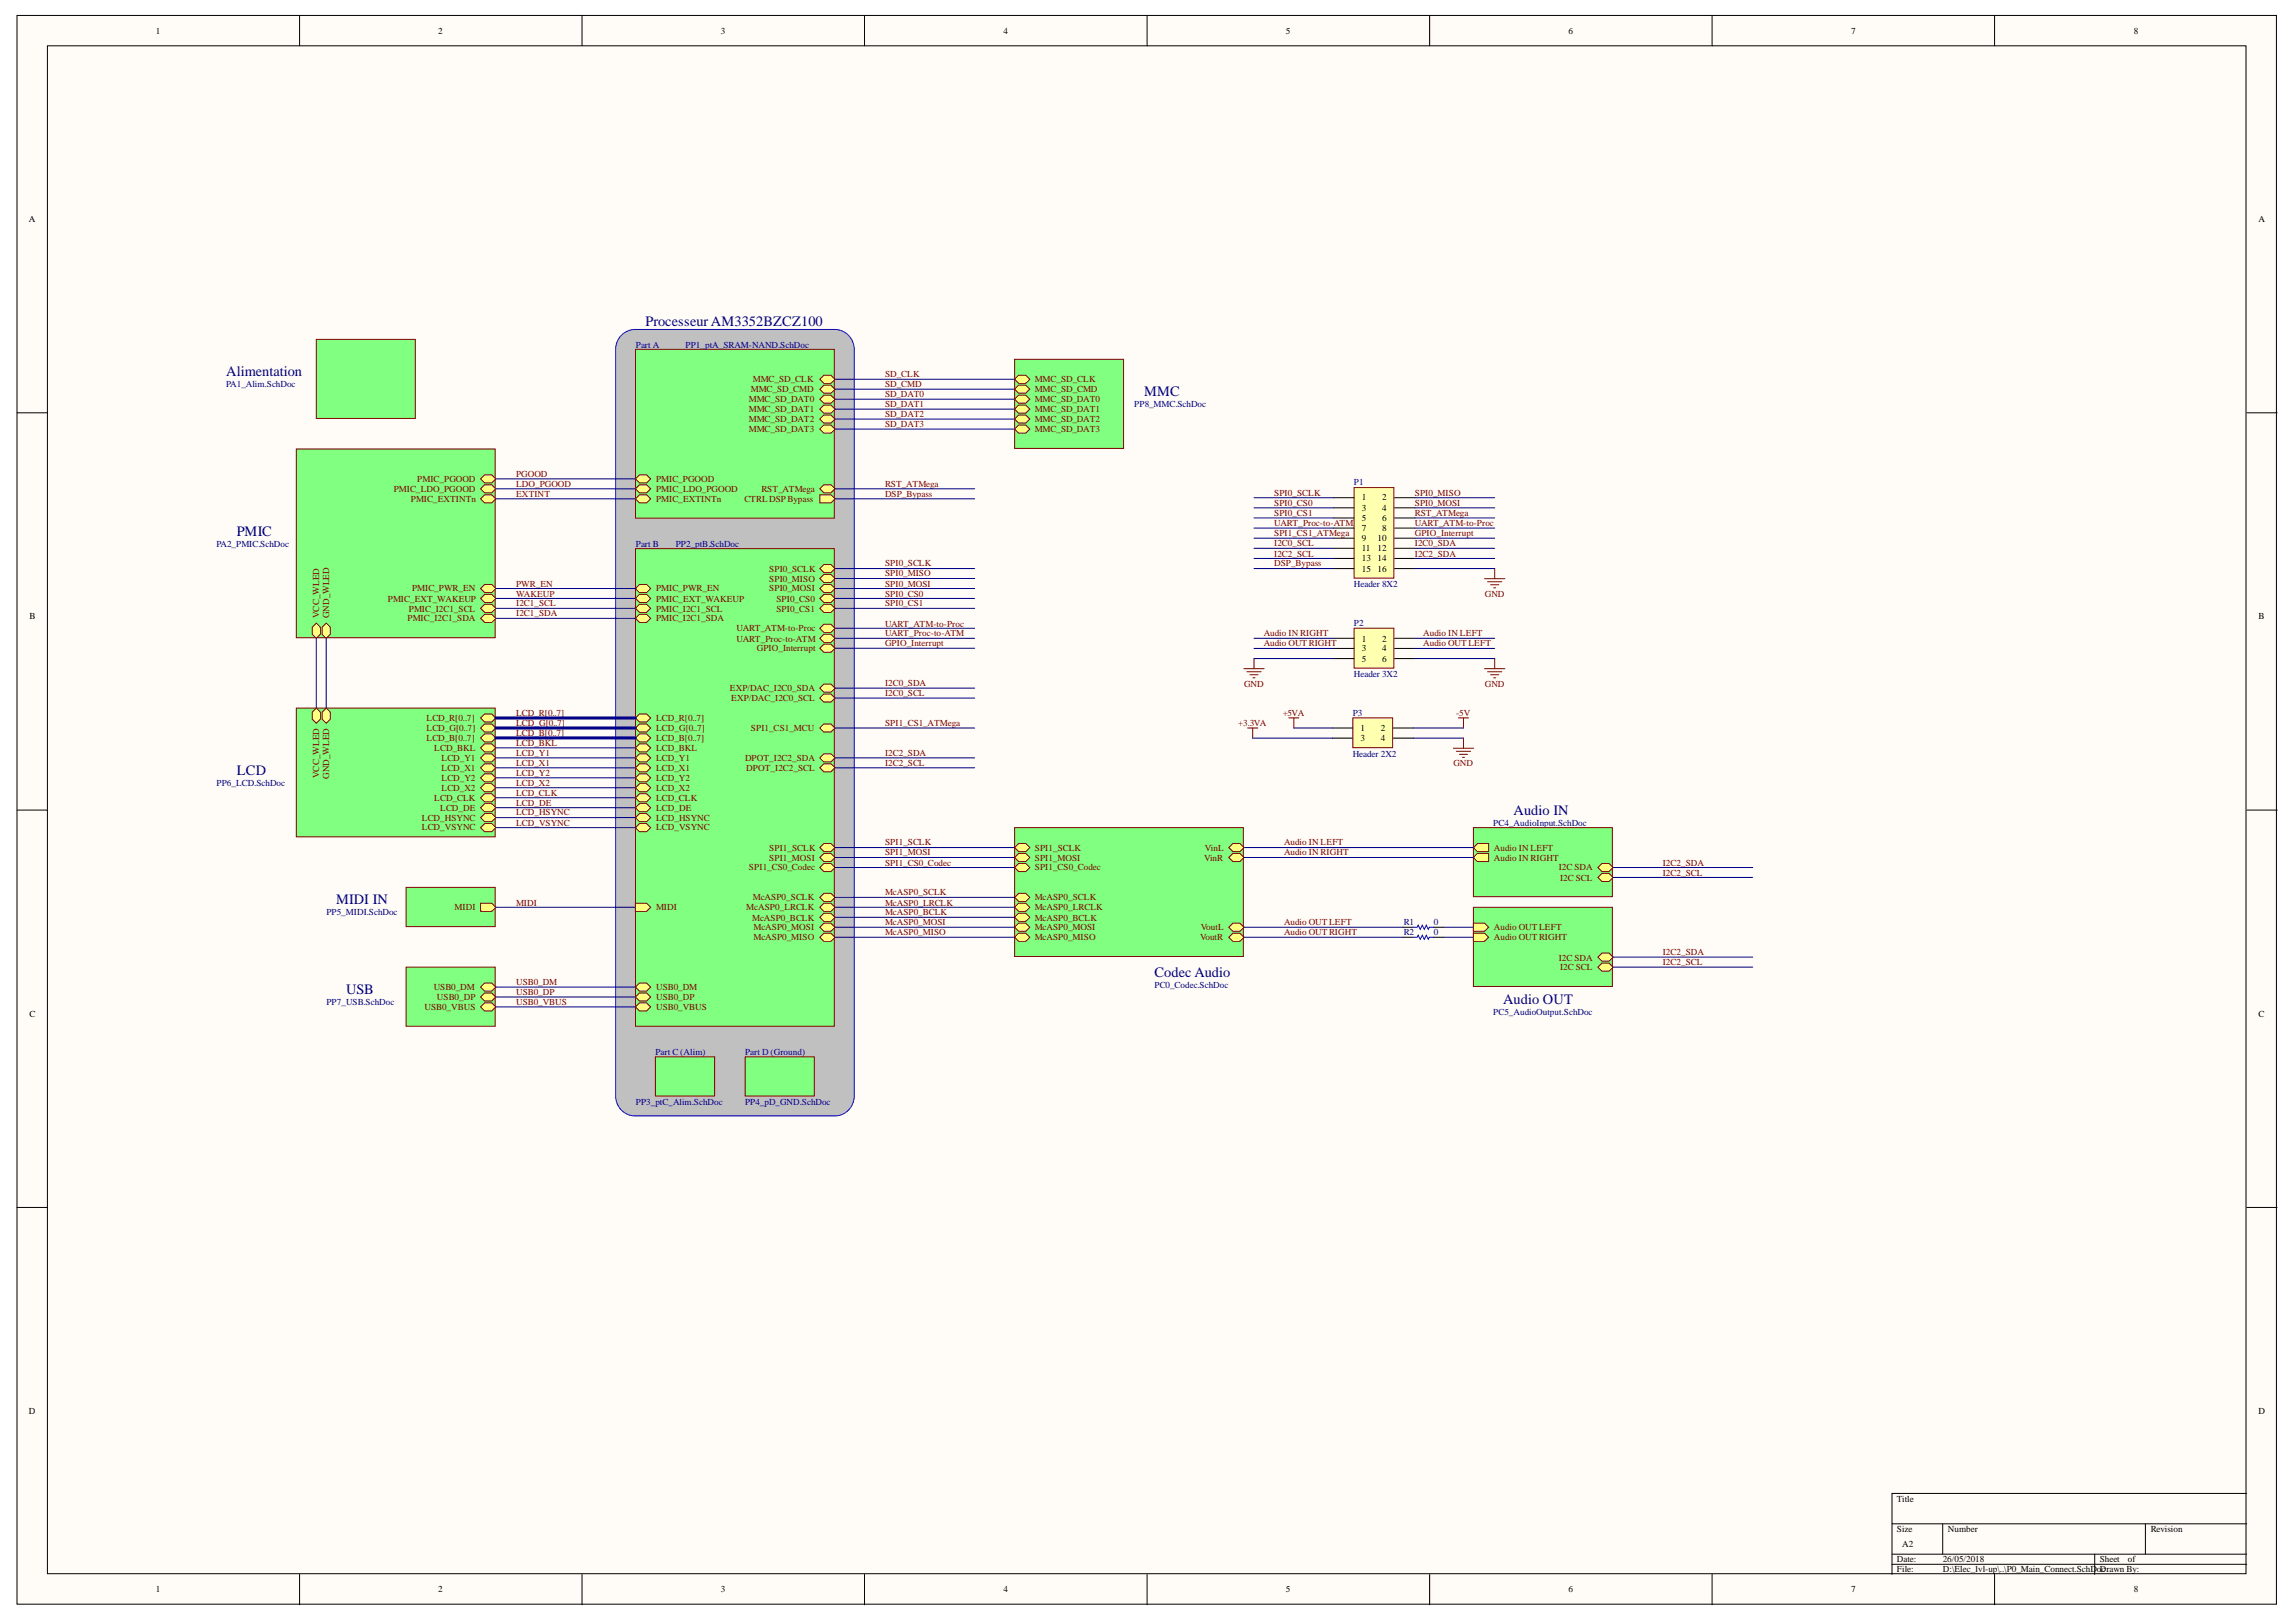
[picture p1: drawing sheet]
<svg xmlns="http://www.w3.org/2000/svg" width="297mm" height="210mm" viewBox="0 0 297 210" stroke-linecap="round" stroke-linejoin="round" font-family="sans-serif">
<defs><g id="words">
<g font-size="1.9" fill="#000080">
<text x="83.5" y="42.2">Processeur AM3352BZCZ100</text>
<text x="29.3" y="48.7">Alimentation</text>
<text x="148" y="51.2">MMC</text>
<text x="30.6" y="69.3">PMIC</text>
<text x="30.6" y="100.3">LCD</text>
<text x="195.8" y="105.4">Audio IN</text>
<text x="43.5" y="117">MIDI IN</text>
<text x="44.8" y="128.6">USB</text>
<text x="149.4" y="126.4">Codec Audio</text>
<text x="194.5" y="129.9">Audio OUT</text>
</g>
<g font-size="1.2">
<text x="20.1" y="4.4">1</text>
<text x="56.7" y="4.4">2</text>
<text x="93.3" y="4.4">3</text>
<text x="129.8" y="4.4">4</text>
<text x="166.4" y="4.4">5</text>
<text x="202.9" y="4.4">6</text>
<text x="239.5" y="4.4">7</text>
<text x="276" y="4.4">8</text>
<text x="3.7" y="28.7">A</text>
<text x="292.2" y="28.7">A</text>
<text x="176.2" y="64.8">1</text>
<text x="178.8" y="64.8">2</text>
<text x="176.2" y="66.1">3</text>
<text x="176.2" y="67.4">5</text>
<text x="176.2" y="68.7">7</text>
<text x="176.2" y="70">9</text>
<text x="176.2" y="71.4">11</text>
<text x="178.2" y="70">10</text>
<text x="178.2" y="71.4">12</text>
<text x="178.8" y="66.1">4</text>
<text x="178.8" y="67.4">6</text>
<text x="178.8" y="68.7">8</text>
<text x="176.2" y="72.6">13</text>
<text x="176.2" y="74">15</text>
<text x="178.2" y="72.6">14</text>
<text x="178.2" y="74">16</text>
<text x="3.8" y="80.2">B</text>
<text x="176.2" y="83">1</text>
<text x="178.8" y="83">2</text>
<text x="292.2" y="80.2">B</text>
<text x="176.2" y="84.3">3</text>
<text x="176.2" y="85.7">5</text>
<text x="178.8" y="84.3">4</text>
<text x="178.8" y="85.7">6</text>
<text x="176" y="94.6">1</text>
<text x="176" y="95.9">3</text>
<text x="178.6" y="94.6">2</text>
<text x="178.6" y="95.9">4</text>
<text x="3.8" y="131.6">C</text>
<text x="292.2" y="131.6">C</text>
<text x="3.7" y="183">D</text>
<text x="292.2" y="183">D</text>
<text x="245.4" y="194.3">Title</text>
<text x="245.4" y="198.3">Size</text>
<text x="245.4" y="202.2">Date:</text>
<text x="245.4" y="203.4">File:</text>
<text x="246.1" y="200.2">A2</text>
<text x="251.3" y="202.2">26/05/2018</text>
<text x="251.3" y="203.4">D:\Elec_lvl-up\..\P0_Main_Connect.SchDoc</text>
<text x="252" y="198.3">Number</text>
<text x="271.6" y="202.2">Sheet</text>
<text x="271.6" y="203.4">Drawn By:</text>
<text x="275.3" y="202.2">of</text>
<text x="278.2" y="198.3">Revision</text>
<text x="20.1" y="206.1">1</text>
<text x="56.7" y="206.1">2</text>
<text x="93.3" y="206.1">3</text>
<text x="129.8" y="206.1">4</text>
<text x="166.4" y="206.1">5</text>
<text x="202.9" y="206.1">6</text>
<text x="239.5" y="206.1">7</text>
<text x="276" y="206.1">8</text>
</g>
<g font-size="1.2" fill="#000080">
<text x="82.3" y="45">Part A</text>
<text x="88.7" y="45">PP1_ptA_SRAM-NAND.SchDoc</text>
<text x="29.3" y="50.1">PA1_Alim.SchDoc</text>
<text x="146.7" y="52.7">PP8_MMC.SchDoc</text>
<text x="175.2" y="62.8">P1</text>
<text x="28" y="70.8">PA2_PMIC.SchDoc</text>
<text x="82.3" y="70.8">Part B</text>
<text x="87.4" y="70.8">PP2_ptB.SchDoc</text>
<text x="175.2" y="75.9">Header 8X2</text>
<text x="175.2" y="81">P2</text>
<text x="175.2" y="87.6">Header 3X2</text>
<text x="175" y="92.7">P3</text>
<text x="28" y="101.7">PP6_LCD.SchDoc</text>
<text x="175" y="97.9">Header 2X2</text>
<text x="193.2" y="106.9">PC4_AudioInput.SchDoc</text>
<text x="42.2" y="118.5">PP5_MIDI.SchDoc</text>
<text x="181.6" y="119.7">R1</text>
<text x="185.5" y="119.7">0</text>
<text x="181.6" y="121">R2</text>
<text x="185.5" y="121">0</text>
<text x="42.2" y="130">PP7_USB.SchDoc</text>
<text x="149.4" y="127.8">PC0_Codec.SchDoc</text>
<text x="193.2" y="131.3">PC5_AudioOutput.SchDoc</text>
<text x="84.8" y="136.5">Part C (Alim)</text>
<text x="96.4" y="136.5">Part D (Ground)</text>
<text x="82.3" y="143">PP3_ptC_Alim.SchDoc</text>
<text x="96.4" y="143">PP4_pD_GND.SchDoc</text>
</g>
<g font-size="1.2" fill="#800000">
<text x="96.9" y="52.1">MMC_SD_DAT0</text>
<text x="96.9" y="53.4">MMC_SD_DAT1</text>
<text x="97.1" y="50.7">MMC_SD_CMD</text>
<text x="97.4" y="49.5">MMC_SD_CLK</text>
<text x="114.5" y="48.8">SD_CLK</text>
<text x="114.5" y="50.1">SD_CMD</text>
<text x="114.5" y="51.4">SD_DAT0</text>
<text x="114.5" y="52.7">SD_DAT1</text>
<text x="114.5" y="53.9">SD_DAT2</text>
<text x="133.9" y="50.7">MMC_SD_CMD</text>
<text x="133.9" y="52.1">MMC_SD_DAT0</text>
<text x="133.9" y="53.4">MMC_SD_DAT1</text>
<text x="133.9" y="49.5">MMC_SD_CLK</text>
<text x="96.9" y="54.6">MMC_SD_DAT2</text>
<text x="96.9" y="55.9">MMC_SD_DAT3</text>
<text x="114.5" y="55.3">SD_DAT3</text>
<text x="133.9" y="54.6">MMC_SD_DAT2</text>
<text x="133.9" y="55.9">MMC_SD_DAT3</text>
<text x="50.9" y="63.7">PMIC_LDO_PGOOD</text>
<text x="53.1" y="64.9">PMIC_EXTINTn</text>
<text x="54" y="62.4">PMIC_PGOOD</text>
<text x="66.8" y="61.7">PGOOD</text>
<text x="66.8" y="63">LDO_PGOOD</text>
<text x="66.8" y="64.3">EXTINT</text>
<text x="84.9" y="62.4">PMIC_PGOOD</text>
<text x="84.9" y="63.7">PMIC_LDO_PGOOD</text>
<text x="84.9" y="64.9">PMIC_EXTINTn</text>
<text x="96.3" y="64.9">CTRL DSPBypass</text>
<text x="98.5" y="63.7">RST_ATMega</text>
<text x="114.5" y="63">RST_ATMega</text>
<text x="114.5" y="64.3">DSP_Bypass</text>
<text x="164.8" y="65.4">SPI0_CS0</text>
<text x="164.8" y="64.2">SPI0_SCLK</text>
<text x="183" y="65.4">SPI0_MOSI</text>
<text x="183" y="64.2">SPI0_MISO</text>
<text x="164.8" y="68.1">UART_Proc-to-ATM</text>
<text x="164.8" y="66.8">SPI0_CS1</text>
<text x="164.8" y="70.7">I2C0_SCL</text>
<text x="164.8" y="69.4">SPI1_CS1_ATMega</text>
<text x="183" y="69.4">GPIO_Interrupt</text>
<text x="183" y="68.1">UART_ATM-to-Proc</text>
<text x="183" y="66.8">RST_ATMega</text>
<text x="183" y="70.7">I2C0_SDA</text>
<text x="50.2" y="77.9">PMIC_EXT_WAKEUP</text>
<text x="53.3" y="76.5">PMIC_PWR_EN</text>
<text x="66.8" y="75.9">PWR_EN</text>
<text x="66.8" y="77.2">WAKEUP</text>
<text x="84.9" y="77.9">PMIC_EXT_WAKEUP</text>
<text x="84.9" y="76.5">PMIC_PWR_EN</text>
<text x="99.5" y="74">SPI0_SCLK</text>
<text x="99.5" y="75.3">SPI0_MISO</text>
<text x="99.5" y="76.5">SPI0_MOSI</text>
<text x="100.4" y="77.9">SPI0_CS0</text>
<text x="114.5" y="75.9">SPI0_MOSI</text>
<text x="114.5" y="77.2">SPI0_CS0</text>
<text x="114.5" y="73.3">SPI0_SCLK</text>
<text x="114.5" y="74.6">SPI0_MISO</text>
<text x="164.8" y="73.3">DSP_Bypass</text>
<text x="164.8" y="72">I2C2_SCL</text>
<text x="183" y="72">I2C2_SDA</text>
<text x="192.1" y="77.3">GND</text>
<text x="41.3" y="80" transform="rotate(-90 41.3 80)">VCC_WLED</text>
<text x="42.6" y="80" transform="rotate(-90 42.6 80)">GND_WLED</text>
<text x="52.7" y="80.4">PMIC_I2C1_SDA</text>
<text x="52.9" y="79.1">PMIC_I2C1_SCL</text>
<text x="66.8" y="78.5">I2C1_SCL</text>
<text x="66.8" y="79.7">I2C1_SDA</text>
<text x="84.9" y="79.1">PMIC_I2C1_SCL</text>
<text x="84.9" y="80.4">PMIC_I2C1_SDA</text>
<text x="95.3" y="81.7">UART_ATM-to-Proc</text>
<text x="95.3" y="83">UART_Proc-to-ATM</text>
<text x="100.4" y="79.1">SPI0_CS1</text>
<text x="114.5" y="83.6">GPIO_Interrupt</text>
<text x="114.5" y="81.1">UART_ATM-to-Proc</text>
<text x="114.5" y="82.4">UART_Proc-to-ATM</text>
<text x="114.5" y="78.5">SPI0_CS1</text>
<text x="163.5" y="83.6">Audio OUT RIGHT</text>
<text x="163.5" y="82.4">Audio IN RIGHT</text>
<text x="184.1" y="83.6">Audio OUT LEFT</text>
<text x="184.1" y="82.4">Audio IN LEFT</text>
<text x="94.4" y="89.5">EXP/DAC_I2C0_SDA</text>
<text x="97.9" y="84.3">GPIO_Interrupt</text>
<text x="114.5" y="88.8">I2C0_SDA</text>
<text x="161" y="88.9">GND</text>
<text x="192.1" y="88.9">GND</text>
<text x="55.2" y="93.3">LCD_R[0..7]</text>
<text x="55.2" y="94.6">LCD_G[0..7]</text>
<text x="55.2" y="95.9">LCD_B[0..7]</text>
<text x="66.8" y="92.7">LCD_R[0..7]</text>
<text x="66.8" y="93.9">LCD_G[0..7]</text>
<text x="66.8" y="95.2">LCD_B[0..7]</text>
<text x="84.9" y="93.3">LCD_R[0..7]</text>
<text x="84.9" y="94.6">LCD_G[0..7]</text>
<text x="84.9" y="95.9">LCD_B[0..7]</text>
<text x="94.6" y="90.7">EXP/DAC_I2C0_SCL</text>
<text x="97.1" y="94.6">SPI1_CS1_MCU</text>
<text x="114.5" y="90.1">I2C0_SCL</text>
<text x="114.5" y="93.9">SPI1_CS1_ATMega</text>
<text x="160.2" y="93.9">+3.3VA</text>
<text x="165.9" y="92.7">+5VA</text>
<text x="188.4" y="92.7">-5V</text>
<text x="41.3" y="100.7" transform="rotate(-90 41.3 100.7)">VCC_WLED</text>
<text x="42.6" y="100.8" transform="rotate(-90 42.6 100.8)">GND_WLED</text>
<text x="56.2" y="97.2">LCD_BKL</text>
<text x="57.1" y="98.5">LCD_Y1</text>
<text x="57.1" y="99.8">LCD_X1</text>
<text x="57.1" y="101">LCD_Y2</text>
<text x="66.8" y="99.1">LCD_X1</text>
<text x="66.8" y="97.8">LCD_Y1</text>
<text x="66.8" y="96.6">LCD_BKL</text>
<text x="66.8" y="101.7">LCD_X2</text>
<text x="66.8" y="100.4">LCD_Y2</text>
<text x="84.9" y="97.2">LCD_BKL</text>
<text x="84.9" y="98.5">LCD_Y1</text>
<text x="84.9" y="99.8">LCD_X1</text>
<text x="84.9" y="101">LCD_Y2</text>
<text x="96.4" y="98.5">DPOT_I2C2_SDA</text>
<text x="96.6" y="99.8">DPOT_I2C2_SCL</text>
<text x="114.5" y="99.1">I2C2_SCL</text>
<text x="114.5" y="97.8">I2C2_SDA</text>
<text x="188" y="99.2">GND</text>
<text x="54.6" y="106.2">LCD_HSYNC</text>
<text x="54.6" y="107.5">LCD_VSYNC</text>
<text x="56.2" y="103.7">LCD_CLK</text>
<text x="57" y="104.9">LCD_DE</text>
<text x="57.1" y="102.3">LCD_X2</text>
<text x="66.8" y="103">LCD_CLK</text>
<text x="66.8" y="105.5">LCD_HSYNC</text>
<text x="66.8" y="106.9">LCD_VSYNC</text>
<text x="66.8" y="104.3">LCD_DE</text>
<text x="84.9" y="102.3">LCD_X2</text>
<text x="84.9" y="103.7">LCD_CLK</text>
<text x="84.9" y="104.9">LCD_DE</text>
<text x="84.9" y="106.2">LCD_HSYNC</text>
<text x="84.9" y="107.5">LCD_VSYNC</text>
<text x="96.9" y="112.6">SPI1_CS0_Codec</text>
<text x="99.5" y="110.1">SPI1_SCLK</text>
<text x="99.5" y="111.4">SPI1_MOSI</text>
<text x="114.5" y="109.4">SPI1_SCLK</text>
<text x="114.5" y="110.7">SPI1_MOSI</text>
<text x="114.5" y="112">SPI1_CS0_Codec</text>
<text x="133.9" y="110.1">SPI1_SCLK</text>
<text x="133.9" y="112.6">SPI1_CS0_Codec</text>
<text x="133.9" y="111.4">SPI1_MOSI</text>
<text x="155.8" y="111.4">VinR</text>
<text x="155.9" y="110.1">VinL</text>
<text x="166.1" y="109.4">Audio IN LEFT</text>
<text x="166.1" y="110.7">Audio IN RIGHT</text>
<text x="193.3" y="111.4">Audio IN RIGHT</text>
<text x="193.3" y="110.1">Audio IN LEFT</text>
<text x="201.7" y="112.6">I2C SDA</text>
<text x="201.8" y="114">I2C SCL</text>
<text x="215.1" y="113.3">I2C2_SCL</text>
<text x="215.1" y="112">I2C2_SDA</text>
<text x="58.8" y="117.8">MIDI</text>
<text x="66.8" y="117.2">MIDI</text>
<text x="84.9" y="117.8">MIDI</text>
<text x="96.6" y="117.8">McASP0_LRCLK</text>
<text x="97.3" y="119.1">McASP0_BCLK</text>
<text x="97.4" y="116.5">McASP0_SCLK</text>
<text x="114.5" y="115.8">McASP0_SCLK</text>
<text x="114.5" y="117.2">McASP0_LRCLK</text>
<text x="114.5" y="118.5">McASP0_BCLK</text>
<text x="114.5" y="119.7">McASP0_MOSI</text>
<text x="133.9" y="117.8">McASP0_LRCLK</text>
<text x="133.9" y="119.1">McASP0_BCLK</text>
<text x="133.9" y="116.5">McASP0_SCLK</text>
<text x="166.1" y="119.7">Audio OUT LEFT</text>
<text x="97.5" y="120.4">McASP0_MOSI</text>
<text x="97.5" y="121.7">McASP0_MISO</text>
<text x="114.5" y="121">McASP0_MISO</text>
<text x="133.9" y="120.4">McASP0_MOSI</text>
<text x="133.9" y="121.7">McASP0_MISO</text>
<text x="155.3" y="121.7">VoutR</text>
<text x="155.4" y="120.4">VoutL</text>
<text x="166.1" y="121">Audio OUT RIGHT</text>
<text x="193.3" y="121.7">Audio OUT RIGHT</text>
<text x="193.3" y="120.4">Audio OUT LEFT</text>
<text x="201.7" y="124.3">I2C SDA</text>
<text x="201.8" y="125.6">I2C SCL</text>
<text x="215.1" y="124.9">I2C2_SCL</text>
<text x="215.1" y="123.6">I2C2_SDA</text>
<text x="54.9" y="130.7">USB0_VBUS</text>
<text x="56.1" y="128.1">USB0_DM</text>
<text x="56.5" y="129.5">USB0_DP</text>
<text x="66.8" y="127.5">USB0_DM</text>
<text x="66.8" y="128.8">USB0_DP</text>
<text x="66.8" y="130">USB0_VBUS</text>
<text x="84.9" y="128.1">USB0_DM</text>
<text x="84.9" y="129.5">USB0_DP</text>
<text x="84.9" y="130.7">USB0_VBUS</text>
</g>
</g></defs>
<g fill="#fffcf8" stroke="#000" stroke-width=".13">
<path d="M2.2 2h292.3v205.6h-292.3z"/>
<path d="M6.1 5.9h284.5v197.8h-284.5z"/>
</g>
<g fill="none" stroke="#000" stroke-width=".13">
<path d="M38.8 2v3.9M75.3 2v3.9M111.8 2v3.9M148.4 2v3.9M185 2v3.9M221.5 2v3.9M258 2v3.9M2.2 53.4h3.9M290.7 53.4h3.9M2.2 104.8h3.9M290.7 104.8h3.9M2.2 156.3h3.9"/>
<path d="M290.7 156.3h3.9M244.8 197.2h45.9M251.3 197.2v3.9M277.6 197.2v3.9M290.7 193.3h-45.9v10.4M38.8 203.7v4M75.3 203.7v4M111.8 203.7v4M148.4 203.7v4M185 203.7v4M221.5 203.7v4M244.8 201.1h45.9"/>
<path d="M244.8 202.4h45.9M258 203.7v4M271 201.1v2.6"/>
</g>
<path d="M80.6 43.2l1-.5 .6-.1h25.8a2.55 2.55 0 0 1 2.5 2.6v96.6a2.56 2.56 0 0 1-2.5 2.6h-25.8a2.55 2.55 0 0 1-2.6-2.6v-96.6a2.63 2.63 0 0 1 1-2z" fill="#c0c0c0" stroke="#00f" stroke-width=".13"/>
<path d="M82.2 45.2h25.7v21.9h-25.7z" fill="#80ff80" stroke="#800000" stroke-width=".13"/>
<path d="M106.1 64h1.4l.5 .6-.5 .5h-1.4z" fill-rule="evenodd" fill="#ffff80"/>
<path d="M106.1 64h1.4l.5 .6-.5 .5h-1.4z" fill="none" stroke="#800000" stroke-width=".13"/>
<path d="M106.1 63.3l.5-.6h.9l.5 .6-.5 .5h-.9z" fill-rule="evenodd" fill="#ffff80"/>
<path d="M106.1 63.3l.5-.6h.9l.5 .6-.5 .5h-.9z" fill="none" stroke="#800000" stroke-width=".13"/>
<path d="M106.1 49.1l.5-.5h.9l.5 .5-.5 .5h-.9z" fill-rule="evenodd" fill="#ffff80"/>
<path d="M106.1 49.1l.5-.5h.9l.5 .5-.5 .5h-.9z" fill="none" stroke="#800000" stroke-width=".13"/>
<path d="M106.1 50.4l.5-.6h.9l.5 .6-.5 .5h-.9z" fill-rule="evenodd" fill="#ffff80"/>
<path d="M106.1 50.4l.5-.6h.9l.5 .6-.5 .5h-.9z" fill="none" stroke="#800000" stroke-width=".13"/>
<path d="M106.1 51.7l.5-.6h.9l.5 .6-.5 .5h-.9z" fill-rule="evenodd" fill="#ffff80"/>
<path d="M106.1 51.7l.5-.6h.9l.5 .6-.5 .5h-.9z" fill="none" stroke="#800000" stroke-width=".13"/>
<path d="M106.1 52.9l.5-.5h.9l.5 .5-.5 .6h-.9z" fill-rule="evenodd" fill="#ffff80"/>
<path d="M106.1 52.9l.5-.5h.9l.5 .5-.5 .6h-.9z" fill="none" stroke="#800000" stroke-width=".13"/>
<path d="M106.1 54.2l.5-.5h.9l.5 .5-.5 .6h-.9z" fill-rule="evenodd" fill="#ffff80"/>
<path d="M106.1 54.2l.5-.5h.9l.5 .5-.5 .6h-.9z" fill="none" stroke="#800000" stroke-width=".13"/>
<path d="M106.1 55.5l.5-.5h.9l.5 .5-.5 .6h-.9z" fill-rule="evenodd" fill="#ffff80"/>
<path d="M106.1 55.5l.5-.5h.9l.5 .5-.5 .6h-.9z" fill="none" stroke="#800000" stroke-width=".13"/>
<path d="M82.2 62l.5-.6h1l.5 .6-.5 .5h-1z" fill-rule="evenodd" fill="#ffff80"/>
<path d="M82.2 62l.5-.6h1l.5 .6-.5 .5h-1z" fill="none" stroke="#800000" stroke-width=".13"/>
<path d="M82.2 63.3l.5-.6h1l.5 .6-.5 .5h-1z" fill-rule="evenodd" fill="#ffff80"/>
<path d="M82.2 63.3l.5-.6h1l.5 .6-.5 .5h-1z" fill="none" stroke="#800000" stroke-width=".13"/>
<path d="M82.2 64.6l.5-.6h1l.5 .6-.5 .5h-1z" fill-rule="evenodd" fill="#ffff80"/>
<path d="M82.2 64.6l.5-.6h1l.5 .6-.5 .5h-1z" fill="none" stroke="#800000" stroke-width=".13"/>
<path d="M82.2 71h25.7v61.8h-25.7z" fill="#80ff80" stroke="#800000" stroke-width=".13"/>
<path d="M82.2 116.9h1.5l.5 .5-.5 .5h-1.5z" fill-rule="evenodd" fill="#ffff80"/>
<path d="M82.2 116.9h1.5l.5 .5-.5 .5h-1.5z" fill="none" stroke="#800000" stroke-width=".13"/>
<path d="M82.2 127.7l.5-.5h1l.5 .5-.5 .6h-1z" fill-rule="evenodd" fill="#ffff80"/>
<path d="M82.2 127.7l.5-.5h1l.5 .5-.5 .6h-1z" fill="none" stroke="#800000" stroke-width=".13"/>
<path d="M82.2 129l.5-.5h1l.5 .5-.5 .5h-1z" fill-rule="evenodd" fill="#ffff80"/>
<path d="M82.2 129l.5-.5h1l.5 .5-.5 .5h-1z" fill="none" stroke="#800000" stroke-width=".13"/>
<path d="M82.2 130.3l.5-.5h1l.5 .5-.5 .5h-1z" fill-rule="evenodd" fill="#ffff80"/>
<path d="M82.2 130.3l.5-.5h1l.5 .5-.5 .5h-1z" fill="none" stroke="#800000" stroke-width=".13"/>
<path d="M106.1 109.7l.5-.5h.9l.5 .5-.5 .5h-.9z" fill-rule="evenodd" fill="#ffff80"/>
<path d="M106.1 109.7l.5-.5h.9l.5 .5-.5 .5h-.9z" fill="none" stroke="#800000" stroke-width=".13"/>
<path d="M106.1 111l.5-.6h.9l.5 .6-.5 .5h-.9z" fill-rule="evenodd" fill="#ffff80"/>
<path d="M106.1 111l.5-.6h.9l.5 .6-.5 .5h-.9z" fill="none" stroke="#800000" stroke-width=".13"/>
<path d="M106.1 112.3l.5-.6h.9l.5 .6-.5 .5h-.9z" fill-rule="evenodd" fill="#ffff80"/>
<path d="M106.1 112.3l.5-.6h.9l.5 .6-.5 .5h-.9z" fill="none" stroke="#800000" stroke-width=".13"/>
<path d="M106.1 81.3l.5-.5h.9l.5 .5-.5 .5h-.9z" fill-rule="evenodd" fill="#ffff80"/>
<path d="M106.1 81.3l.5-.5h.9l.5 .5-.5 .5h-.9z" fill="none" stroke="#800000" stroke-width=".13"/>
<path d="M106.1 82.6l.5-.5h.9l.5 .5-.5 .5h-.9z" fill-rule="evenodd" fill="#ffff80"/>
<path d="M106.1 82.6l.5-.5h.9l.5 .5-.5 .5h-.9z" fill="none" stroke="#800000" stroke-width=".13"/>
<path d="M106.1 83.9l.5-.5h.9l.5 .5-.5 .5h-.9z" fill-rule="evenodd" fill="#ffff80"/>
<path d="M106.1 83.9l.5-.5h.9l.5 .5-.5 .5h-.9z" fill="none" stroke="#800000" stroke-width=".13"/>
<path d="M106.1 73.6l.5-.5h.9l.5 .5-.5 .5h-.9z" fill-rule="evenodd" fill="#ffff80"/>
<path d="M106.1 73.6l.5-.5h.9l.5 .5-.5 .5h-.9z" fill="none" stroke="#800000" stroke-width=".13"/>
<path d="M106.1 74.9l.5-.6h.9l.5 .6-.5 .5h-.9z" fill-rule="evenodd" fill="#ffff80"/>
<path d="M106.1 74.9l.5-.6h.9l.5 .6-.5 .5h-.9z" fill="none" stroke="#800000" stroke-width=".13"/>
<path d="M106.1 76.2l.5-.6h.9l.5 .6-.5 .5h-.9z" fill-rule="evenodd" fill="#ffff80"/>
<path d="M106.1 76.2l.5-.6h.9l.5 .6-.5 .5h-.9z" fill="none" stroke="#800000" stroke-width=".13"/>
<path d="M106.1 77.4l.5-.5h.9l.5 .5-.5 .6h-.9z" fill-rule="evenodd" fill="#ffff80"/>
<path d="M106.1 77.4l.5-.5h.9l.5 .5-.5 .6h-.9z" fill="none" stroke="#800000" stroke-width=".13"/>
<path d="M106.1 78.7l.5-.5h.9l.5 .5-.5 .6h-.9z" fill-rule="evenodd" fill="#ffff80"/>
<path d="M106.1 78.7l.5-.5h.9l.5 .5-.5 .6h-.9z" fill="none" stroke="#800000" stroke-width=".13"/>
<path d="M82.2 92.9l.5-.5h1l.5 .5-.5 .5h-1z" fill-rule="evenodd" fill="#ffff80"/>
<path d="M82.2 92.9l.5-.5h1l.5 .5-.5 .5h-1z" fill="none" stroke="#800000" stroke-width=".13"/>
<path d="M82.2 94.2l.5-.5h1l.5 .5-.5 .5h-1z" fill-rule="evenodd" fill="#ffff80"/>
<path d="M82.2 94.2l.5-.5h1l.5 .5-.5 .5h-1z" fill="none" stroke="#800000" stroke-width=".13"/>
<path d="M82.2 95.5l.5-.5h1l.5 .5-.5 .5h-1z" fill-rule="evenodd" fill="#ffff80"/>
<path d="M82.2 95.5l.5-.5h1l.5 .5-.5 .5h-1z" fill="none" stroke="#800000" stroke-width=".13"/>
<path d="M82.2 96.8l.5-.5h1l.5 .5-.5 .5h-1z" fill-rule="evenodd" fill="#ffff80"/>
<path d="M82.2 96.8l.5-.5h1l.5 .5-.5 .5h-1z" fill="none" stroke="#800000" stroke-width=".13"/>
<path d="M82.2 98.1l.5-.5h1l.5 .5-.5 .5h-1z" fill-rule="evenodd" fill="#ffff80"/>
<path d="M82.2 98.1l.5-.5h1l.5 .5-.5 .5h-1z" fill="none" stroke="#800000" stroke-width=".13"/>
<path d="M82.2 99.4l.5-.6h1l.5 .6-.5 .5h-1z" fill-rule="evenodd" fill="#ffff80"/>
<path d="M82.2 99.4l.5-.6h1l.5 .6-.5 .5h-1z" fill="none" stroke="#800000" stroke-width=".13"/>
<path d="M82.2 100.7l.5-.6h1l.5 .6-.5 .5h-1z" fill-rule="evenodd" fill="#ffff80"/>
<path d="M82.2 100.7l.5-.6h1l.5 .6-.5 .5h-1z" fill="none" stroke="#800000" stroke-width=".13"/>
<path d="M82.2 101.9l.5-.5h1l.5 .5-.5 .6h-1z" fill-rule="evenodd" fill="#ffff80"/>
<path d="M82.2 101.9l.5-.5h1l.5 .5-.5 .6h-1z" fill="none" stroke="#800000" stroke-width=".13"/>
<path d="M82.2 103.2l.5-.5h1l.5 .5-.5 .6h-1z" fill-rule="evenodd" fill="#ffff80"/>
<path d="M82.2 103.2l.5-.5h1l.5 .5-.5 .6h-1z" fill="none" stroke="#800000" stroke-width=".13"/>
<path d="M82.2 104.5l.5-.5h1l.5 .5-.5 .5h-1z" fill-rule="evenodd" fill="#ffff80"/>
<path d="M82.2 104.5l.5-.5h1l.5 .5-.5 .5h-1z" fill="none" stroke="#800000" stroke-width=".13"/>
<path d="M82.2 105.8l.5-.5h1l.5 .5-.5 .5h-1z" fill-rule="evenodd" fill="#ffff80"/>
<path d="M82.2 105.8l.5-.5h1l.5 .5-.5 .5h-1z" fill="none" stroke="#800000" stroke-width=".13"/>
<path d="M82.2 107.1l.5-.5h1l.5 .5-.5 .5h-1z" fill-rule="evenodd" fill="#ffff80"/>
<path d="M82.2 107.1l.5-.5h1l.5 .5-.5 .5h-1z" fill="none" stroke="#800000" stroke-width=".13"/>
<path d="M82.2 77.4l.5-.5h1l.5 .5-.5 .6h-1z" fill-rule="evenodd" fill="#ffff80"/>
<path d="M82.2 77.4l.5-.5h1l.5 .5-.5 .6h-1z" fill="none" stroke="#800000" stroke-width=".13"/>
<path d="M82.2 76.2l.5-.6h1l.5 .6-.5 .5h-1z" fill-rule="evenodd" fill="#ffff80"/>
<path d="M82.2 76.2l.5-.6h1l.5 .6-.5 .5h-1z" fill="none" stroke="#800000" stroke-width=".13"/>
<path d="M82.2 78.7l.5-.5h1l.5 .5-.5 .6h-1z" fill-rule="evenodd" fill="#ffff80"/>
<path d="M82.2 78.7l.5-.5h1l.5 .5-.5 .6h-1z" fill="none" stroke="#800000" stroke-width=".13"/>
<path d="M82.2 80l.5-.5h1l.5 .5-.5 .5h-1z" fill-rule="evenodd" fill="#ffff80"/>
<path d="M82.2 80l.5-.5h1l.5 .5-.5 .5h-1z" fill="none" stroke="#800000" stroke-width=".13"/>
<path d="M106.1 94.2l.5-.5h.9l.5 .5-.5 .5h-.9z" fill-rule="evenodd" fill="#ffff80"/>
<path d="M106.1 94.2l.5-.5h.9l.5 .5-.5 .5h-.9z" fill="none" stroke="#800000" stroke-width=".13"/>
<path d="M106.1 90.3l.5-.5h.9l.5 .5-.5 .6h-.9z" fill-rule="evenodd" fill="#ffff80"/>
<path d="M106.1 90.3l.5-.5h.9l.5 .5-.5 .6h-.9z" fill="none" stroke="#800000" stroke-width=".13"/>
<path d="M106.1 89.1l.5-.6h.9l.5 .6-.5 .5h-.9z" fill-rule="evenodd" fill="#ffff80"/>
<path d="M106.1 89.1l.5-.6h.9l.5 .6-.5 .5h-.9z" fill="none" stroke="#800000" stroke-width=".13"/>
<path d="M106.1 98.1l.5-.5h.9l.5 .5-.5 .5h-.9z" fill-rule="evenodd" fill="#ffff80"/>
<path d="M106.1 98.1l.5-.5h.9l.5 .5-.5 .5h-.9z" fill="none" stroke="#800000" stroke-width=".13"/>
<path d="M106.1 99.4l.5-.6h.9l.5 .6-.5 .5h-.9z" fill-rule="evenodd" fill="#ffff80"/>
<path d="M106.1 99.4l.5-.6h.9l.5 .6-.5 .5h-.9z" fill="none" stroke="#800000" stroke-width=".13"/>
<path d="M106.1 117.4l.5-.5h.9l.5 .5-.5 .5h-.9z" fill-rule="evenodd" fill="#ffff80"/>
<path d="M106.1 117.4l.5-.5h.9l.5 .5-.5 .5h-.9z" fill="none" stroke="#800000" stroke-width=".13"/>
<path d="M106.1 118.7l.5-.5h.9l.5 .5-.5 .5h-.9z" fill-rule="evenodd" fill="#ffff80"/>
<path d="M106.1 118.7l.5-.5h.9l.5 .5-.5 .5h-.9z" fill="none" stroke="#800000" stroke-width=".13"/>
<path d="M106.1 120l.5-.5h.9l.5 .5-.5 .5h-.9z" fill-rule="evenodd" fill="#ffff80"/>
<path d="M106.1 120l.5-.5h.9l.5 .5-.5 .5h-.9z" fill="none" stroke="#800000" stroke-width=".13"/>
<path d="M106.1 121.3l.5-.5h.9l.5 .5-.5 .5h-.9z" fill-rule="evenodd" fill="#ffff80"/>
<path d="M106.1 121.3l.5-.5h.9l.5 .5-.5 .5h-.9z" fill="none" stroke="#800000" stroke-width=".13"/>
<path d="M106.1 116.1l.5-.5h.9l.5 .5-.5 .6h-.9z" fill-rule="evenodd" fill="#ffff80"/>
<path d="M106.1 116.1l.5-.5h.9l.5 .5-.5 .6h-.9z" fill="none" stroke="#800000" stroke-width=".13"/>
<path d="M38.3 58.1h25.8v24.4h-25.8z" fill="#80ff80" stroke="#800000" stroke-width=".13"/>
<path d="M62.2 77.4l.5-.5h.9l.5 .5-.5 .6h-.9z" fill-rule="evenodd" fill="#ffff80"/>
<path d="M62.2 77.4l.5-.5h.9l.5 .5-.5 .6h-.9z" fill="none" stroke="#800000" stroke-width=".13"/>
<path d="M62.2 76.2l.5-.6h.9l.5 .6-.5 .5h-.9z" fill-rule="evenodd" fill="#ffff80"/>
<path d="M62.2 76.2l.5-.6h.9l.5 .6-.5 .5h-.9z" fill="none" stroke="#800000" stroke-width=".13"/>
<path d="M62.2 78.7l.5-.5h.9l.5 .5-.5 .6h-.9z" fill-rule="evenodd" fill="#ffff80"/>
<path d="M62.2 78.7l.5-.5h.9l.5 .5-.5 .6h-.9z" fill="none" stroke="#800000" stroke-width=".13"/>
<path d="M62.2 80l.5-.5h.9l.5 .5-.5 .5h-.9z" fill-rule="evenodd" fill="#ffff80"/>
<path d="M62.2 80l.5-.5h.9l.5 .5-.5 .5h-.9z" fill="none" stroke="#800000" stroke-width=".13"/>
<path d="M40.4 81.2l.5-.6 .5 .6v.9l-.5 .5-.5-.5z" fill-rule="evenodd" fill="#ffff80"/>
<path d="M40.4 81.2l.5-.6 .5 .6v.9l-.5 .5-.5-.5z" fill="none" stroke="#800000" stroke-width=".13"/>
<path d="M41.7 81.2l.5-.6 .5 .6v.9l-.5 .5-.5-.5z" fill-rule="evenodd" fill="#ffff80"/>
<path d="M41.7 81.2l.5-.6 .5 .6v.9l-.5 .5-.5-.5z" fill="none" stroke="#800000" stroke-width=".13"/>
<path d="M62.2 62l.5-.6h.9l.5 .6-.5 .5h-.9z" fill-rule="evenodd" fill="#ffff80"/>
<path d="M62.2 62l.5-.6h.9l.5 .6-.5 .5h-.9z" fill="none" stroke="#800000" stroke-width=".13"/>
<path d="M62.2 63.3l.5-.6h.9l.5 .6-.5 .5h-.9z" fill-rule="evenodd" fill="#ffff80"/>
<path d="M62.2 63.3l.5-.6h.9l.5 .6-.5 .5h-.9z" fill="none" stroke="#800000" stroke-width=".13"/>
<path d="M62.2 64.6l.5-.6h.9l.5 .6-.5 .5h-.9z" fill-rule="evenodd" fill="#ffff80"/>
<path d="M62.2 64.6l.5-.6h.9l.5 .6-.5 .5h-.9z" fill="none" stroke="#800000" stroke-width=".13"/>
<path d="M38.3 91.6h25.8v16.7h-25.8z" fill="#80ff80" stroke="#800000" stroke-width=".13"/>
<path d="M62.2 92.9l.5-.5h.9l.5 .5-.5 .5h-.9z" fill-rule="evenodd" fill="#ffff80"/>
<path d="M62.2 92.9l.5-.5h.9l.5 .5-.5 .5h-.9z" fill="none" stroke="#800000" stroke-width=".13"/>
<path d="M62.2 94.2l.5-.5h.9l.5 .5-.5 .5h-.9z" fill-rule="evenodd" fill="#ffff80"/>
<path d="M62.2 94.2l.5-.5h.9l.5 .5-.5 .5h-.9z" fill="none" stroke="#800000" stroke-width=".13"/>
<path d="M62.2 95.5l.5-.5h.9l.5 .5-.5 .5h-.9z" fill-rule="evenodd" fill="#ffff80"/>
<path d="M62.2 95.5l.5-.5h.9l.5 .5-.5 .5h-.9z" fill="none" stroke="#800000" stroke-width=".13"/>
<path d="M62.2 96.8l.5-.5h.9l.5 .5-.5 .5h-.9z" fill-rule="evenodd" fill="#ffff80"/>
<path d="M62.2 96.8l.5-.5h.9l.5 .5-.5 .5h-.9z" fill="none" stroke="#800000" stroke-width=".13"/>
<path d="M62.2 98.1l.5-.5h.9l.5 .5-.5 .5h-.9z" fill-rule="evenodd" fill="#ffff80"/>
<path d="M62.2 98.1l.5-.5h.9l.5 .5-.5 .5h-.9z" fill="none" stroke="#800000" stroke-width=".13"/>
<path d="M62.2 99.4l.5-.6h.9l.5 .6-.5 .5h-.9z" fill-rule="evenodd" fill="#ffff80"/>
<path d="M62.2 99.4l.5-.6h.9l.5 .6-.5 .5h-.9z" fill="none" stroke="#800000" stroke-width=".13"/>
<path d="M62.2 100.7l.5-.6h.9l.5 .6-.5 .5h-.9z" fill-rule="evenodd" fill="#ffff80"/>
<path d="M62.2 100.7l.5-.6h.9l.5 .6-.5 .5h-.9z" fill="none" stroke="#800000" stroke-width=".13"/>
<path d="M62.2 101.9l.5-.5h.9l.5 .5-.5 .6h-.9z" fill-rule="evenodd" fill="#ffff80"/>
<path d="M62.2 101.9l.5-.5h.9l.5 .5-.5 .6h-.9z" fill="none" stroke="#800000" stroke-width=".13"/>
<path d="M62.2 103.2l.5-.5h.9l.5 .5-.5 .6h-.9z" fill-rule="evenodd" fill="#ffff80"/>
<path d="M62.2 103.2l.5-.5h.9l.5 .5-.5 .6h-.9z" fill="none" stroke="#800000" stroke-width=".13"/>
<path d="M62.2 104.5l.5-.5h.9l.5 .5-.5 .5h-.9z" fill-rule="evenodd" fill="#ffff80"/>
<path d="M62.2 104.5l.5-.5h.9l.5 .5-.5 .5h-.9z" fill="none" stroke="#800000" stroke-width=".13"/>
<path d="M62.2 105.8l.5-.5h.9l.5 .5-.5 .5h-.9z" fill-rule="evenodd" fill="#ffff80"/>
<path d="M62.2 105.8l.5-.5h.9l.5 .5-.5 .5h-.9z" fill="none" stroke="#800000" stroke-width=".13"/>
<path d="M62.2 107.1l.5-.5h.9l.5 .5-.5 .5h-.9z" fill-rule="evenodd" fill="#ffff80"/>
<path d="M62.2 107.1l.5-.5h.9l.5 .5-.5 .5h-.9z" fill="none" stroke="#800000" stroke-width=".13"/>
<path d="M41.7 92.2l.5-.6 .5 .6v.9l-.5 .5-.5-.5z" fill-rule="evenodd" fill="#ffff80"/>
<path d="M41.7 92.2l.5-.6 .5 .6v.9l-.5 .5-.5-.5z" fill="none" stroke="#800000" stroke-width=".13"/>
<path d="M40.4 92.2l.5-.6 .5 .6v.9l-.5 .5-.5-.5z" fill-rule="evenodd" fill="#ffff80"/>
<path d="M40.4 92.2l.5-.6 .5 .6v.9l-.5 .5-.5-.5z" fill="none" stroke="#800000" stroke-width=".13"/>
<g fill="#80ff80" stroke="#800000" stroke-width=".13">
<path d="M84.8 136.8h7.7v5h-7.7z"/>
<path d="M40.9 43.9h12.8v10.3h-12.8z"/>
<path d="M96.4 136.8h9v5h-9z"/>
<path d="M52.5 114.8h11.6v5.1h-11.6z"/>
</g>
<path d="M62.2 116.9h1.4l.5 .5-.5 .5h-1.4z" fill-rule="evenodd" fill="#ffff80"/>
<path d="M62.2 116.9h1.4l.5 .5-.5 .5h-1.4z" fill="none" stroke="#800000" stroke-width=".13"/>
<path d="M52.5 125.2h11.6v7.6h-11.6z" fill="#80ff80" stroke="#800000" stroke-width=".13"/>
<path d="M62.2 130.3l.5-.5h.9l.5 .5-.5 .5h-.9z" fill-rule="evenodd" fill="#ffff80"/>
<path d="M62.2 130.3l.5-.5h.9l.5 .5-.5 .5h-.9z" fill="none" stroke="#800000" stroke-width=".13"/>
<path d="M62.2 129l.5-.5h.9l.5 .5-.5 .5h-.9z" fill-rule="evenodd" fill="#ffff80"/>
<path d="M62.2 129l.5-.5h.9l.5 .5-.5 .5h-.9z" fill="none" stroke="#800000" stroke-width=".13"/>
<path d="M62.2 127.7l.5-.5h.9l.5 .5-.5 .6h-.9z" fill-rule="evenodd" fill="#ffff80"/>
<path d="M62.2 127.7l.5-.5h.9l.5 .5-.5 .6h-.9z" fill="none" stroke="#800000" stroke-width=".13"/>
<path d="M131.3 46.5h14.1v11.5h-14.1z" fill="#80ff80" stroke="#800000" stroke-width=".13"/>
<path d="M131.3 50.4l.5-.6h.9l.5 .6-.5 .5h-.9z" fill-rule="evenodd" fill="#ffff80"/>
<path d="M131.3 50.4l.5-.6h.9l.5 .6-.5 .5h-.9z" fill="none" stroke="#800000" stroke-width=".13"/>
<path d="M131.3 51.7l.5-.6h.9l.5 .6-.5 .5h-.9z" fill-rule="evenodd" fill="#ffff80"/>
<path d="M131.3 51.7l.5-.6h.9l.5 .6-.5 .5h-.9z" fill="none" stroke="#800000" stroke-width=".13"/>
<path d="M131.3 52.9l.5-.5h.9l.5 .5-.5 .6h-.9z" fill-rule="evenodd" fill="#ffff80"/>
<path d="M131.3 52.9l.5-.5h.9l.5 .5-.5 .6h-.9z" fill="none" stroke="#800000" stroke-width=".13"/>
<path d="M131.3 54.2l.5-.5h.9l.5 .5-.5 .6h-.9z" fill-rule="evenodd" fill="#ffff80"/>
<path d="M131.3 54.2l.5-.5h.9l.5 .5-.5 .6h-.9z" fill="none" stroke="#800000" stroke-width=".13"/>
<path d="M131.3 55.5l.5-.5h.9l.5 .5-.5 .6h-.9z" fill-rule="evenodd" fill="#ffff80"/>
<path d="M131.3 55.5l.5-.5h.9l.5 .5-.5 .6h-.9z" fill="none" stroke="#800000" stroke-width=".13"/>
<path d="M131.3 49.1l.5-.5h.9l.5 .5-.5 .5h-.9z" fill-rule="evenodd" fill="#ffff80"/>
<path d="M131.3 49.1l.5-.5h.9l.5 .5-.5 .5h-.9z" fill="none" stroke="#800000" stroke-width=".13"/>
<path d="M190.6 107.1h18v8.9h-18z" fill="#80ff80" stroke="#800000" stroke-width=".13"/>
<path d="M190.6 111l.5-.6h1.5v1.1h-1.5z" fill-rule="evenodd" fill="#ffff80"/>
<path d="M190.6 111l.5-.6h1.5v1.1h-1.5z" fill="none" stroke="#800000" stroke-width=".13"/>
<path d="M190.6 109.7l.5-.5h1.5v1h-1.5z" fill-rule="evenodd" fill="#ffff80"/>
<path d="M190.6 109.7l.5-.5h1.5v1h-1.5z" fill="none" stroke="#800000" stroke-width=".13"/>
<path d="M206.7 113.5l.5-.5h1l.5 .5-.5 .6h-1z" fill-rule="evenodd" fill="#ffff80"/>
<path d="M206.7 113.5l.5-.5h1l.5 .5-.5 .6h-1z" fill="none" stroke="#800000" stroke-width=".13"/>
<path d="M206.7 112.3l.5-.6h1l.5 .6-.5 .5h-1z" fill-rule="evenodd" fill="#ffff80"/>
<path d="M206.7 112.3l.5-.6h1l.5 .6-.5 .5h-1z" fill="none" stroke="#800000" stroke-width=".13"/>
<path d="M190.6 117.4h18v10.3h-18z" fill="#80ff80" stroke="#800000" stroke-width=".13"/>
<path d="M190.6 120.8h1.5l.5 .5-.5 .5h-1.5z" fill-rule="evenodd" fill="#ffff80"/>
<path d="M190.6 120.8h1.5l.5 .5-.5 .5h-1.5z" fill="none" stroke="#800000" stroke-width=".13"/>
<path d="M190.6 119.5h1.5l.5 .5-.5 .5h-1.5z" fill-rule="evenodd" fill="#ffff80"/>
<path d="M190.6 119.5h1.5l.5 .5-.5 .5h-1.5z" fill="none" stroke="#800000" stroke-width=".13"/>
<path d="M206.7 125.2l.5-.6h1l.5 .6-.5 .5h-1z" fill-rule="evenodd" fill="#ffff80"/>
<path d="M206.7 125.2l.5-.6h1l.5 .6-.5 .5h-1z" fill="none" stroke="#800000" stroke-width=".13"/>
<path d="M206.7 123.9l.5-.6h1l.5 .6-.5 .5h-1z" fill-rule="evenodd" fill="#ffff80"/>
<path d="M206.7 123.9l.5-.6h1l.5 .6-.5 .5h-1z" fill="none" stroke="#800000" stroke-width=".13"/>
<path d="M175.2 63.1h5.1v11.7h-5.1z" fill="#ffffb0" stroke="#800000" stroke-width=".13"/>
<g fill="none" stroke="#000" stroke-width=".13">
<path d="M172.6 64.4h2.6M172.6 65.7h2.6M172.6 67h2.6M172.6 68.3h2.6M172.6 69.6h2.6M172.6 71h2.6M172.6 72.3h2.6M172.6 73.6h2.6M180.4 64.4h2.6M180.4 65.7h2.6M180.4 67h2.6M180.4 68.3h2.6"/>
<path d="M180.4 69.6h2.6M180.4 71h2.6M180.4 72.3h2.6M180.4 73.6h2.6"/>
</g>
<path d="M192.1 74.9h2.6M192.5 75.3h1.8M192.8 75.7h1.1M193.2 76.1h.3M193.4 73.6v1.3M192.1 86.5h2.6M192.5 86.9h1.8M192.8 87.3h1.1M193.2 87.7h.3M193.4 85.2v1.3" fill="none" stroke="#800000" stroke-width=".13"/>
<path d="M175.2 81.3h5.1v5.2h-5.1z" fill="#ffffb0" stroke="#800000" stroke-width=".13"/>
<path d="M172.6 82.6h2.6M172.6 83.9h2.6M172.6 85.2h2.6M180.4 82.6h2.6M180.4 83.9h2.6M180.4 85.2h2.6" fill="none" stroke="#000" stroke-width=".13"/>
<path d="M160.9 86.5h2.6M161.3 86.9h1.9M161.4 94.2h1.3M161.7 87.3h1.1M162.1 94.2v1.3M162.1 87.7h.3M162.2 85.2v1.3M166.7 92.9h1.3M167.4 92.9v1.3M188.7 92.9h1.3M189.3 92.9v1.3" fill="none" stroke="#800000" stroke-width=".13"/>
<path d="M175 92.9h5.2v3.9h-5.2z" fill="#ffffb0" stroke="#800000" stroke-width=".13"/>
<path d="M172.4 94.2h2.6M172.4 95.5h2.6M180.3 94.2h2.6M180.3 95.5h2.6" fill="none" stroke="#000" stroke-width=".13"/>
<path d="M188 96.8h2.6M188.4 97.2h1.9M188.8 97.6h1.1M189.2 98h.3M189.3 95.5v1.3" fill="none" stroke="#800000" stroke-width=".13"/>
<g fill="none" stroke="#000080" stroke-width=".13">
<path d="M108 54.2h23.3M108 52.9h23.3M108 51.7h23.3M108 50.4h23.3M108 49.1h23.3M108 55.5h23.3M64.1 78.7h18.1M64.1 77.4h18.1M64.1 76.2h18.1M64.1 62h18.1M64.1 63.3h18.1M64.1 64.6h18.1"/>
<path d="M108 78.7h18.1M108 77.4h18.1M108 76.2h18.1M108 74.9h18.1M108 73.6h18.1M108 63.3h18.1M108 64.6h18.1M162.2 73.6h10.4M162.2 65.7h10.4M162.2 64.4h10.4M162.2 67h10.4M162.2 69.6h10.4"/>
<path d="M162.2 68.3h10.4M162.2 72.3h10.4M162.2 71h10.4M183 73.6h10.4M183 65.7h10.4M183 64.4h10.4M183 67h10.4M183 69.6h10.4M183 68.3h10.4M183 72.3h10.4M183 71h10.4M40.9 82.6v9"/>
<path d="M42.2 82.6v9M64.1 99.4h18.1M64.1 98.1h18.1M64.1 96.8h18.1M64.1 80h18.1M108 83.9h18.1M108 82.6h18.1M108 90.3h18.1M108 89.1h18.1M108 94.2h18.1M108 81.3h18.1M162.1 95.5h10.3"/>
<path d="M162.2 82.6h10.4M162.2 83.9h10.4M162.2 85.2h10.4M167.4 94.2h5M182.9 94.2h6.4M182.9 95.5h6.4M183 82.6h10.4M183 83.9h10.4M183 85.2h10.4M64.1 117.4h18.1M64.1 107.1h18.1M64.1 105.8h18.1"/>
<path d="M64.1 104.5h18.1M64.1 103.2h18.1M64.1 101.9h18.1M64.1 100.7h18.1M108 112.3h23.3M108 109.7h23.3M108 111h23.3M160.9 109.7h29.7M64.1 130.3h18.1M64.1 129h18.1M64.1 127.7h18.1"/>
</g>
<path d="M64.1 92.9h18.1M64.1 94.2h18.1M64.1 95.5h18.1" fill="none" stroke="#000080" stroke-width=".39"/>
<path d="M131.3 107.1h29.6v16.7h-29.6z" fill="#80ff80" stroke="#800000" stroke-width=".13"/>
<path d="M131.3 109.7l.5-.5h.9l.5 .5-.5 .5h-.9z" fill-rule="evenodd" fill="#ffff80"/>
<path d="M131.3 109.7l.5-.5h.9l.5 .5-.5 .5h-.9z" fill="none" stroke="#800000" stroke-width=".13"/>
<path d="M131.3 112.3l.5-.6h.9l.5 .6-.5 .5h-.9z" fill-rule="evenodd" fill="#ffff80"/>
<path d="M131.3 112.3l.5-.6h.9l.5 .6-.5 .5h-.9z" fill="none" stroke="#800000" stroke-width=".13"/>
<path d="M131.3 111l.5-.6h.9l.5 .6-.5 .5h-.9z" fill-rule="evenodd" fill="#ffff80"/>
<path d="M131.3 111l.5-.6h.9l.5 .6-.5 .5h-.9z" fill="none" stroke="#800000" stroke-width=".13"/>
<path d="M131.3 117.4l.5-.5h.9l.5 .5-.5 .5h-.9z" fill-rule="evenodd" fill="#ffff80"/>
<path d="M131.3 117.4l.5-.5h.9l.5 .5-.5 .5h-.9z" fill="none" stroke="#800000" stroke-width=".13"/>
<path d="M131.3 118.7l.5-.5h.9l.5 .5-.5 .5h-.9z" fill-rule="evenodd" fill="#ffff80"/>
<path d="M131.3 118.7l.5-.5h.9l.5 .5-.5 .5h-.9z" fill="none" stroke="#800000" stroke-width=".13"/>
<path d="M131.3 120l.5-.5h.9l.5 .5-.5 .5h-.9z" fill-rule="evenodd" fill="#ffff80"/>
<path d="M131.3 120l.5-.5h.9l.5 .5-.5 .5h-.9z" fill="none" stroke="#800000" stroke-width=".13"/>
<path d="M131.3 121.3l.5-.5h.9l.5 .5-.5 .5h-.9z" fill-rule="evenodd" fill="#ffff80"/>
<path d="M131.3 121.3l.5-.5h.9l.5 .5-.5 .5h-.9z" fill="none" stroke="#800000" stroke-width=".13"/>
<path d="M131.3 116.1l.5-.5h.9l.5 .5-.5 .6h-.9z" fill-rule="evenodd" fill="#ffff80"/>
<path d="M131.3 116.1l.5-.5h.9l.5 .5-.5 .6h-.9z" fill="none" stroke="#800000" stroke-width=".13"/>
<path d="M159 120l.5-.5h.9l.5 .5-.5 .5h-.9z" fill-rule="evenodd" fill="#ffff80"/>
<path d="M159 120l.5-.5h.9l.5 .5-.5 .5h-.9z" fill="none" stroke="#800000" stroke-width=".13"/>
<path d="M159 121.3l.5-.5h.9l.5 .5-.5 .5h-.9z" fill-rule="evenodd" fill="#ffff80"/>
<path d="M159 121.3l.5-.5h.9l.5 .5-.5 .5h-.9z" fill="none" stroke="#800000" stroke-width=".13"/>
<path d="M159 109.7l.5-.5h.9l.5 .5-.5 .5h-.9z" fill-rule="evenodd" fill="#ffff80"/>
<path d="M159 109.7l.5-.5h.9l.5 .5-.5 .5h-.9z" fill="none" stroke="#800000" stroke-width=".13"/>
<path d="M159 111l.5-.6h.9l.5 .6-.5 .5h-.9z" fill-rule="evenodd" fill="#ffff80"/>
<path d="M159 111l.5-.6h.9l.5 .6-.5 .5h-.9z" fill="none" stroke="#800000" stroke-width=".13"/>
<g fill="none" stroke="#000080" stroke-width=".13">
<path d="M108 98.1h18.1M108 99.4h18.1M108 116.1h23.3M108 117.4h23.3M108 118.7h23.3M108 120h23.3M160.9 120h20.6M160.9 111h29.7M186.8 120h3.8M208.7 112.3h18.1M208.7 113.5h18.1M108 121.3h23.3"/>
<path d="M160.9 121.3h20.6M186.8 121.3h3.8M208.7 123.9h18.1M208.7 125.2h18.1"/>
</g>
<path d="M181.5 120h1.3M185.4 120h1.4M181.5 121.3h1.3M185.4 121.3h1.4" fill="none" stroke="#000" stroke-width=".13"/>
<path d="M182.8 120h.5l.2-.3 .2 .6 .3-.6 .3 .6 .2-.6 .3 .6 .1-.3h.5M182.8 121.3h.5l.2-.3 .2 .6 .3-.6 .3 .6 .2-.6 .3 .6 .1-.3h.5" fill="none" stroke="#00f" stroke-width=".13"/>
<use href="#words"/>
</svg>
